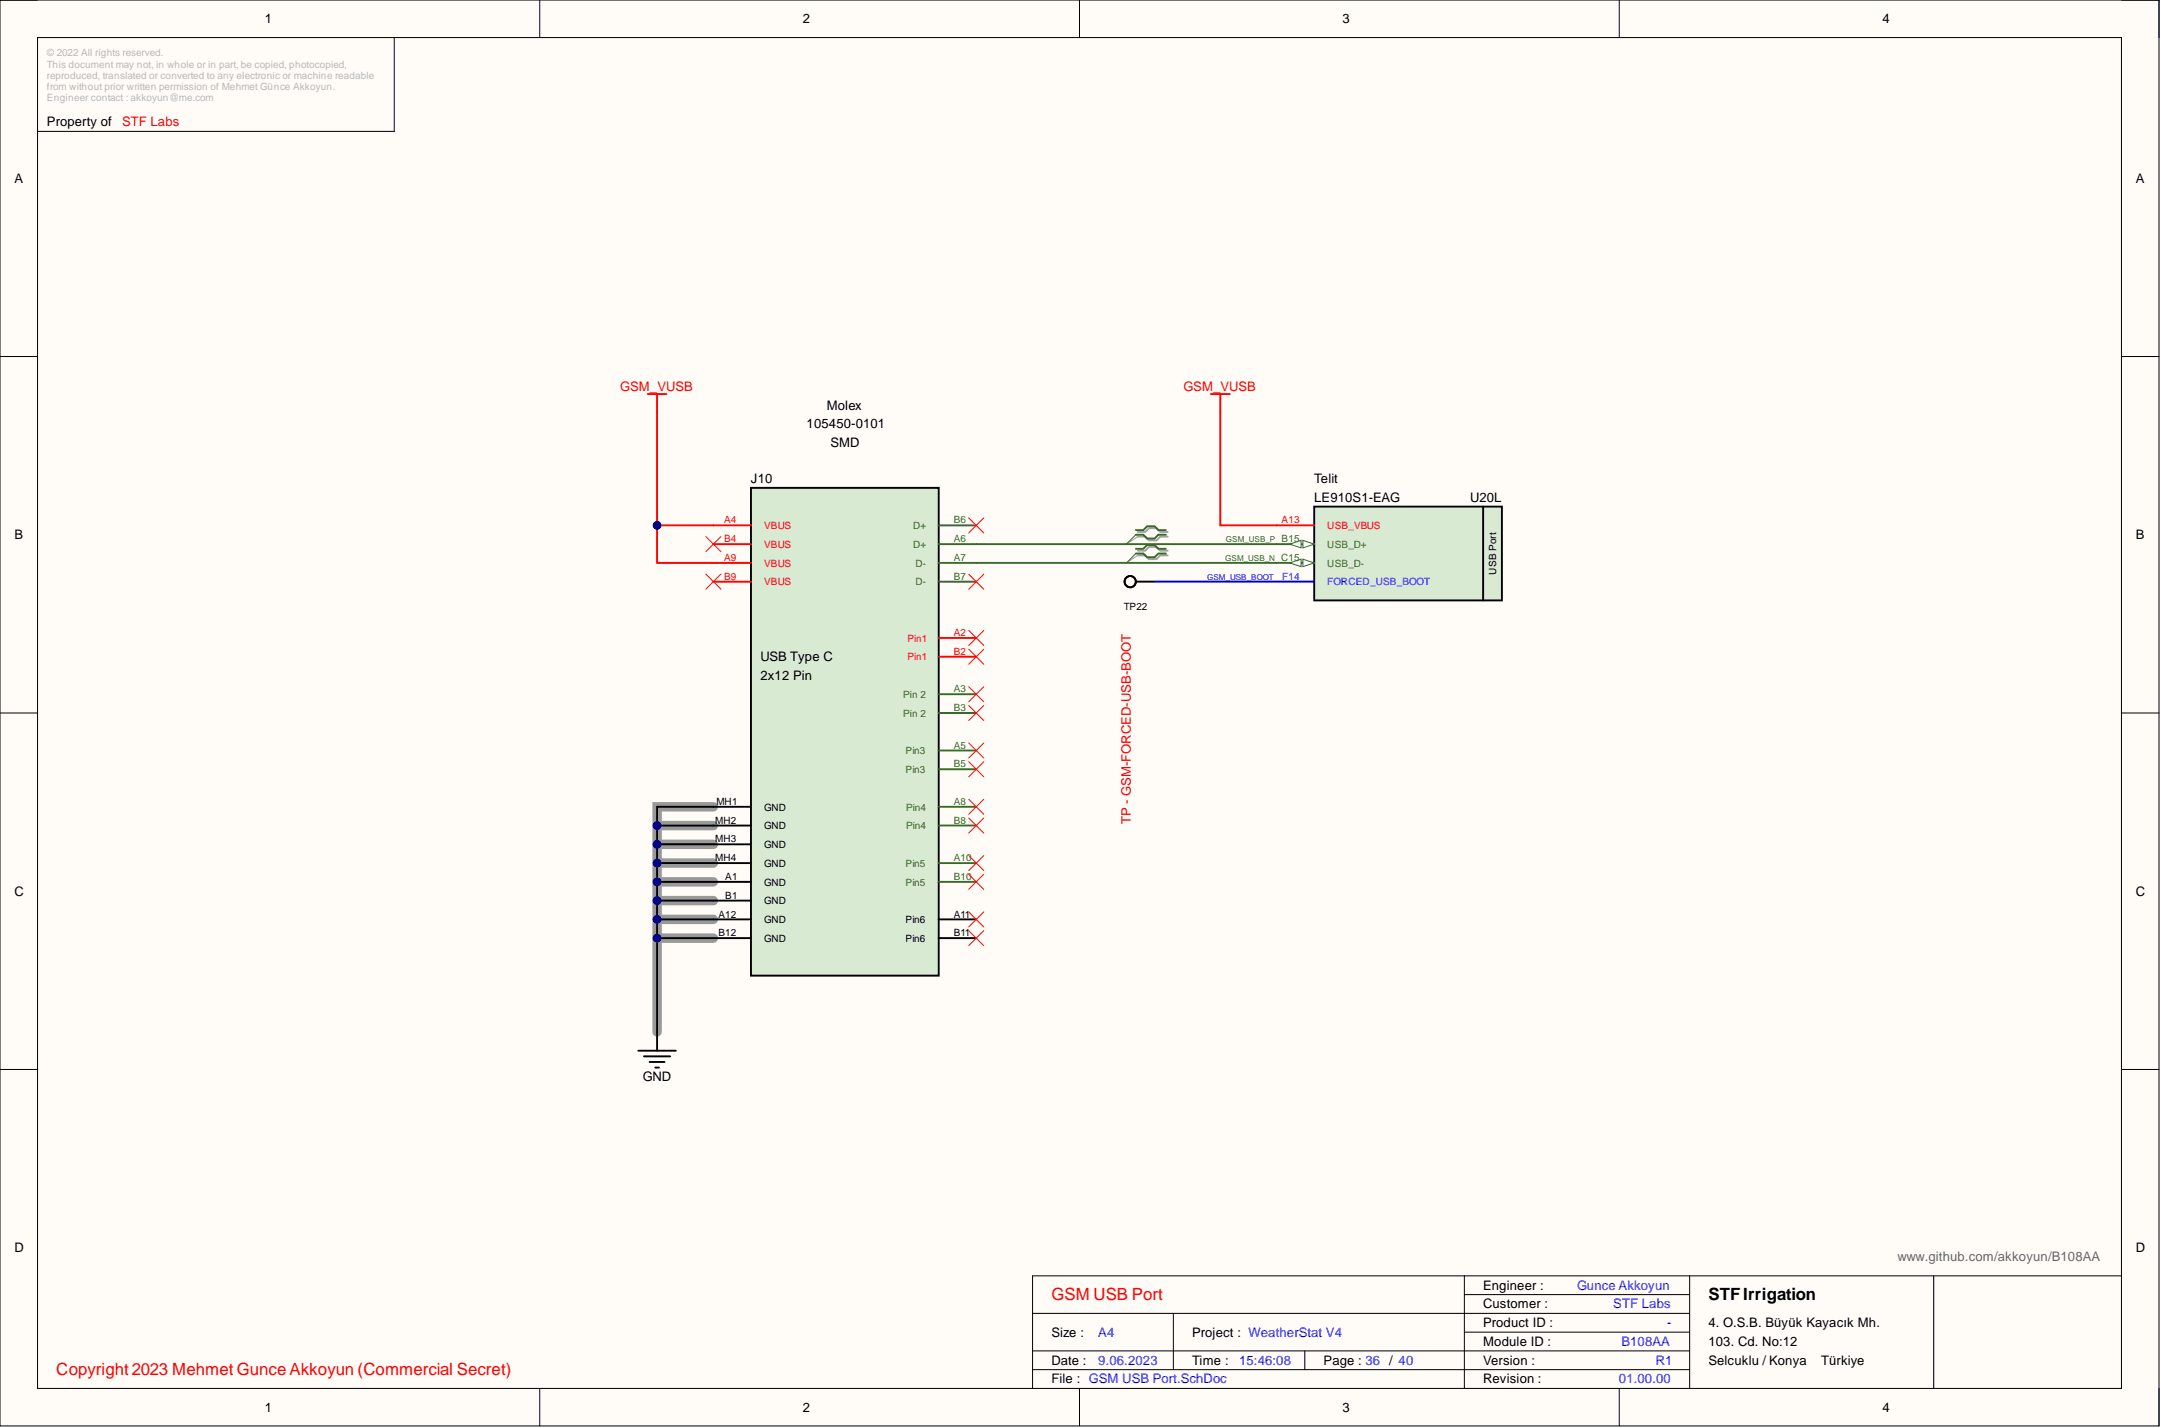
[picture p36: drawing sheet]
<svg xmlns="http://www.w3.org/2000/svg" width="292mm" height="193mm" viewBox="0 0 292 193" stroke-linecap="round" stroke-linejoin="round" font-family="sans-serif">
<defs><g id="words">
<g font-size="2.3" fill="#f00">
<text x="142.1" y="175.7">GSM USB Port</text>
<text x="7.6" y="185.8">Copyright 2023 Mehmet Gunce Akkoyun (Commercial Secret)</text>
</g>
<text font-size="2.3" x="230.9" y="175.7">STFIrrigation</text>
<g font-size="1.8">
<text x="35.8" y="3.1">1</text>
<text x="108.5" y="3.1">2</text>
<text x="181.4" y="3.1">3</text>
<text x="254.4" y="3.1">4</text>
<text x="6.3" y="17.1">Property of</text>
<text x="1.9" y="24.7">A</text>
<text x="288.7" y="24.7">A</text>
<text x="109" y="57.9">105450-0101</text>
<text x="111.7" y="55.4">Molex</text>
<text x="101.5" y="65.2">J10</text>
<text x="112.2" y="60.4">SMD</text>
<text x="177.6" y="65.2">Telit</text>
<text x="177.6" y="67.8">LE910S1-EAG</text>
<text x="198.7" y="67.8">U20L</text>
<text x="1.9" y="72.9">B</text>
<text x="288.7" y="72.9">B</text>
<text x="102.8" y="89.3">USB Type C</text>
<text x="102.8" y="91.9">2x12 Pin</text>
<text x="1.9" y="121">C</text>
<text x="288.7" y="121">C</text>
<text x="86.9" y="146.1">GND</text>
<text x="1.9" y="169.2">D</text>
<text x="288.7" y="169.2">D</text>
<text x="200.5" y="174.3">Engineer :</text>
<text x="200.5" y="176.8">Customer :</text>
<text x="200.5" y="179.3">Product ID :</text>
<text x="230.9" y="179.3">4. O.S.B. Büyük Kayacık Mh.</text>
<text x="142.1" y="184.4">Date :</text>
<text x="142.1" y="180.6">Size :</text>
<text x="161.1" y="184.4">Time :</text>
<text x="161.1" y="180.6">Project : WeatherStat V4</text>
<text x="178.9" y="184.4">Page : 36 / 40</text>
<text x="200.5" y="181.9">Module ID :</text>
<text x="200.5" y="184.4">Version :</text>
<text x="230.9" y="181.9">103. Cd. No:12</text>
<text x="230.9" y="184.4">Selcuklu / Konya</text>
<text x="246.2" y="184.4">Türkiye</text>
<text x="35.8" y="190.7">1</text>
<text x="108.5" y="190.7">2</text>
<text x="142.1" y="186.9">File : GSM USB Port.SchDoc</text>
<text x="181.4" y="190.7">3</text>
<text x="200.5" y="186.9">Revision :</text>
<text x="254.4" y="190.7">4</text>
</g>
<g font-size="1.8" fill="#f00">
<text x="16.5" y="17.1">STF Labs</text>
<text x="83.8" y="52.8">GSM_VUSB</text>
<text x="160" y="52.8">GSM_VUSB</text>
<text x="152.9" y="111.3" transform="rotate(-90 152.9 111.3)">TP - GSM-FORCED-USB-BOOT</text>
</g>
<text font-size="1.8" fill="#666" x="256.5" y="170.5">www.github.com/akkoyun/B108AA</text>
<g font-size="1.8" fill="#00f">
<text x="213.2" y="174.3">Gunce Akkoyun</text>
<text x="218.1" y="176.8">STF Labs</text>
<text x="225.3" y="179.3">-</text>
<text x="148.5" y="184.4">9.06.2023</text>
<text x="148.5" y="180.6">A4</text>
<text x="167.5" y="184.4">15:46:08</text>
<text x="219.2" y="181.9">B108AA</text>
<text x="223.8" y="184.4">R1</text>
<text x="218.8" y="186.9">01.00.00</text>
</g>
<g font-size="1.4" fill="#b7b7b7">
<text x="6.3" y="7.6">© 2022 All rights reserved.</text>
<text x="6.3" y="9.1">This document may not, in whole or in part, be copied, photocopied,</text>
<text x="6.3" y="10.7">reproduced, translated or converted to any electronic or machine readable</text>
<text x="6.3" y="12.2">from without prior written permission of Mehmet Günce Akkoyun.</text>
<text x="6.3" y="13.7">Engineer contact : akkoyun@me.com</text>
</g>
<g font-size="1.4" fill="#f00">
<text x="97.9" y="70.7">A4</text>
<text x="103.3" y="71.5">VBUS</text>
<text x="173.2" y="70.7">A13</text>
<text x="179.4" y="71.5">USB_VBUS</text>
<text x="97.9" y="75.8">A9</text>
<text x="97.9" y="73.3">B4</text>
<text x="103.3" y="76.6">VBUS</text>
<text x="103.3" y="74">VBUS</text>
<text x="97.9" y="78.3">B9</text>
<text x="103.3" y="79.1">VBUS</text>
<text x="122.7" y="86.7">Pin1</text>
<text x="122.7" y="89.2">Pin1</text>
<text x="128.9" y="86">A2</text>
<text x="128.9" y="88.5">B2</text>
</g>
<g font-size="1.4" fill="#38761d">
<text x="123.4" y="71.5">D+</text>
<text x="128.9" y="70.7">B6</text>
<text x="123.4" y="74">D+</text>
<text x="123.8" y="76.6">D-</text>
<text x="128.9" y="73.3">A6</text>
<text x="128.9" y="75.8">A7</text>
<text x="173.2" y="75.8">C15</text>
<text x="173.2" y="73.3">B15</text>
<text x="179.4" y="74">USB_D+</text>
<text x="179.4" y="76.6">USB_D-</text>
<text x="123.8" y="79.1">D-</text>
<text x="128.9" y="78.3">B7</text>
<text x="122.1" y="94.3">Pin 2</text>
<text x="128.9" y="93.6">A3</text>
<text x="122.1" y="96.9">Pin 2</text>
<text x="122.4" y="101.9">Pin3</text>
<text x="128.9" y="101.2">A5</text>
<text x="128.9" y="96.1">B3</text>
<text x="122.4" y="104.5">Pin3</text>
<text x="128.9" y="103.7">B5</text>
<text x="122.5" y="112.1">Pin4</text>
<text x="122.5" y="109.5">Pin4</text>
<text x="128.9" y="111.3">B8</text>
<text x="128.9" y="108.8">A8</text>
<text x="122.4" y="117.1">Pin5</text>
<text x="122.4" y="119.7">Pin5</text>
<text x="128.9" y="116.4">A10</text>
<text x="128.9" y="118.9">B10</text>
</g>
<g font-size="1.4">
<text x="151.9" y="82.4">TP22</text>
<text x="96.7" y="111.3">MH2</text>
<text x="96.7" y="113.8">MH3</text>
<text x="96.9" y="108.8">MH1</text>
<text x="103.3" y="109.5">GND</text>
<text x="103.3" y="112.1">GND</text>
<text x="96.7" y="116.4">MH4</text>
<text x="98" y="118.9">A1</text>
<text x="103.3" y="119.7">GND</text>
<text x="103.3" y="114.6">GND</text>
<text x="103.3" y="117.1">GND</text>
<text x="97.1" y="124">A12</text>
<text x="98" y="121.4">B1</text>
<text x="103.3" y="124.7">GND</text>
<text x="103.3" y="122.2">GND</text>
<text x="122.4" y="124.7">Pin6</text>
<text x="128.9" y="124">A11</text>
<text x="97.1" y="126.5">B12</text>
<text x="103.3" y="127.3">GND</text>
<text x="122.4" y="127.3">Pin6</text>
<text x="128.9" y="126.5">B11</text>
</g>
<g font-size="1.4" fill="#00f">
<text x="173.3" y="78.3">F14</text>
<text x="179.4" y="79.1">FORCED_USB_BOOT</text>
</g>
<text font-size="1.3" x="202.3" y="77.7" transform="rotate(-90 202.3 77.7)">USB Port</text>
<g font-size="1.1" fill="#38761d">
<text x="165.6" y="75.8">GSM_USB_N</text>
<text x="165.7" y="73.3">GSM_USB_P</text>
</g>
<text font-size="1.1" fill="#00f" x="163.2" y="78.3">GSM_USB_BOOT</text>
</g></defs>
<path d="M0 0h291.8v192.7h-291.8z" fill-rule="evenodd" fill="#fffcf8"/>
<path d="M0 0h291.8v192.7h-291.8z" fill="none" stroke="#000" stroke-width=".14"/>
<path d="M5.1 5.1h281.7v182.5h-281.7z" fill-rule="evenodd" fill="#fffcf8"/>
<g fill="none" stroke="#000" stroke-width=".14">
<path d="M0 0h5.1M5.1 5.1h281.7v182.5h-281.7zM53.3 5.1v12.7h-48.2M73 0v5.1M145.9 0v5.1M218.9 0v5.1M286.8 0h5v5.1M0 48.2h5.1M286.8 48.2h5M0 96.3h5.1M286.8 96.3h5M0 144.5h5.1"/>
<path d="M286.8 144.5h5M139.6 177.5h88.8M158.6 177.5v7.6M197.9 174.9h30.5M197.9 172.4v15.2M228.4 172.4v15.2M261.4 172.4v15.2M286.8 172.4h-147.2v15.2M73 187.6v5.1M139.6 182.6h88.8M139.6 185.1h88.8M145.9 187.6v5.1"/>
<path d="M176.4 182.6v2.5M197.9 180h30.5M218.9 187.6v5.1M291.8 187.6v5.1"/>
</g>
<path d="M88.8 111.6h7.6M88.8 114.1h7.6M88.8 116.6h7.6M88.8 119.2h7.6M96.4 109h-7.6v30.4M88.8 121.7h7.6M88.8 124.2h7.6M88.8 126.8h7.6" fill="none" stroke="#999" stroke-width="1.3"/>
<path d="M101.5 65.9h25.4v65.9h-25.4z" fill-rule="evenodd" fill="#d9ead3"/>
<g fill="none" stroke="#000" stroke-width=".25">
<path d="M101.5 65.9h25.4v65.9h-25.4zM96.4 119.2h5.1M96.4 109h5.1M96.4 111.6h5.1M96.4 114.1h5.1M96.4 116.6h5.1M88.8 139.4v2.6M96.4 124.2h5.1M96.4 121.7h5.1M96.4 126.8h5.1M126.9 124.2h5.1M126.9 126.8h5.1"/>
<path d="M86.3 142h5.1M87 142.7h3.6M87.8 143.5h2M88.6 144.3h.5"/>
</g>
<path d="M126.9 73.5h5.1M126.9 76.1h5.1M126.9 71h5.1M126.9 78.6h5.1M126.9 93.8h5.1M126.9 96.3h5.1M126.9 111.6h5.1M126.9 101.4h5.1M126.9 109h5.1M126.9 116.6h5.1M126.9 104h5.1M126.9 119.2h5.1" fill="none" stroke="#38761d" stroke-width=".25"/>
<path d="M87.5 53.2h2.6M88.8 53.2v2.6M96.4 71h5.1M96.4 76.1h5.1M96.4 73.5h5.1M96.4 78.6h5.1M126.9 86.2h5.1M126.9 88.7h5.1" fill="none" stroke="#f00" stroke-width=".25"/>
<g fill="none" stroke="#f00" stroke-width=".14">
<path d="M130.9 85.2l2.1 2M130.9 87.7l2.1 2.1M130.9 92.8l2.1 2M130.9 95.3l2.1 2.1M133 85.2l-2.1 2M133 87.7l-2.1 2.1M133 92.8l-2.1 2M133 95.3l-2.1 2.1M130.9 100.4l2.1 2M130.9 102.9l2.1 2.1M130.9 108l2.1 2M130.9 110.5l2.1 2.1"/>
<path d="M130.9 115.6l2.1 2M130.9 118.2l2.1 2M133 100.4l-2.1 2M133 102.9l-2.1 2.1M133 108l-2.1 2M133 110.5l-2.1 2.1M133 115.6l-2.1 2M133 118.2l-2.1 2M130.9 123.2l2.1 2.1M130.9 125.8l2.1 2M133 123.2l-2.1 2.1M133 125.8l-2.1 2"/>
</g>
<path d="M177.6 68.5h25.4v12.6h-25.4z" fill-rule="evenodd" fill="#d9ead3"/>
<path d="M177.6 68.5h25.4v12.6h-25.4z" fill="none" stroke="#000" stroke-width=".25"/>
<path d="M172.6 73.5h5" fill="none" stroke="#38761d" stroke-width=".25"/>
<path d="M176.1 73l1.5 .5-1.5 .5z" fill="#f8fcff"/>
<path d="M176.1 73l1.5 .5-1.5 .5z" fill="none" stroke="#38761d" stroke-width=".14"/>
<path d="M174.3 73.5l1.6-.5v1z" fill="#f8fcff"/>
<path d="M174.3 73.5l1.6-.5v1z" fill="none" stroke="#38761d" stroke-width=".14"/>
<path d="M172.6 76.1h5" fill="none" stroke="#38761d" stroke-width=".25"/>
<path d="M176.1 75.6l1.5 .5-1.5 .5z" fill="#f8fcff"/>
<path d="M176.1 75.6l1.5 .5-1.5 .5z" fill="none" stroke="#38761d" stroke-width=".14"/>
<path d="M174.3 76.1l1.6-.5v1z" fill="#f8fcff"/>
<path d="M153.5 72.3l-1.2 1.2M153.5 74.8l-1.2 1.3M174.3 76.1l1.6-.5v1z" fill="none" stroke="#38761d" stroke-width=".14"/>
<path d="M163.7 53.2h2.5M164.9 53.2v2.6M172.6 71h5" fill="none" stroke="#f00" stroke-width=".25"/>
<g fill="none" stroke="#000" stroke-width=".25">
<path d="M153.5 78.6h2.6M200.5 68.5v12.6M96.4 109h-7.6v30.4"/>
<circle cx="152.8" cy="78.6" r=".76"/>
</g>
<path d="M172.6 78.6h5" fill="none" stroke="#00f" stroke-width=".25"/>
<path d="M153.8 71.9h1l.5-.5h1l.5 .5h1M153.8 72.5h1l.5 .5h1l.5-.5h1M153.8 74.4h1l.5-.5h1l.5 .5h1M153.8 75.1h1l.5 .5h1l.5-.5h1" fill="none" stroke="#a3a19e" stroke-width=".25"/>
<path d="M153.8 72.5l-1.5 1M153.8 75.1l-1.5 1" fill="none" stroke="#a3a19e" stroke-width=".14"/>
<path d="M153.5 71.6h1l.6-.5h1l.5 .5h1M153.5 72.3h1l.6 .5h1l.5-.5h1M153.5 74.2h1l.6-.5h1l.5 .5h1M153.5 74.8h1l.6 .5h1l.5-.5h1" fill="none" stroke="#38761d" stroke-width=".25"/>
<circle cx="88.8" cy="111.6" r=".51" fill="#000080"/>
<circle cx="88.8" cy="111.6" r=".51" fill="none" stroke="#000080" stroke-width=".14"/>
<circle cx="88.8" cy="114.1" r=".51" fill="#000080"/>
<circle cx="88.8" cy="114.1" r=".51" fill="none" stroke="#000080" stroke-width=".14"/>
<circle cx="88.8" cy="116.6" r=".51" fill="#000080"/>
<circle cx="88.8" cy="116.6" r=".51" fill="none" stroke="#000080" stroke-width=".14"/>
<circle cx="88.8" cy="119.2" r=".51" fill="#000080"/>
<circle cx="88.8" cy="119.2" r=".51" fill="none" stroke="#000080" stroke-width=".14"/>
<circle cx="88.8" cy="121.7" r=".51" fill="#000080"/>
<circle cx="88.8" cy="121.7" r=".51" fill="none" stroke="#000080" stroke-width=".14"/>
<circle cx="88.8" cy="124.2" r=".51" fill="#000080"/>
<circle cx="88.8" cy="124.2" r=".51" fill="none" stroke="#000080" stroke-width=".14"/>
<circle cx="88.8" cy="126.8" r=".51" fill="#000080"/>
<circle cx="88.8" cy="126.8" r=".51" fill="none" stroke="#000080" stroke-width=".14"/>
<path d="M88.8 55.8v20.3h7.6" fill="none" stroke="#f00" stroke-width=".25"/>
<circle cx="88.8" cy="71" r=".51" fill="#000080"/>
<circle cx="88.8" cy="71" r=".51" fill="none" stroke="#000080" stroke-width=".14"/>
<path d="M88.8 71h7.6" fill="none" stroke="#f00" stroke-width=".25"/>
<circle cx="88.8" cy="71" r=".51" fill="#000080"/>
<circle cx="88.8" cy="71" r=".51" fill="none" stroke="#000080" stroke-width=".14"/>
<path d="M88.8 111.6h7.6" fill="none" stroke="#000" stroke-width=".25"/>
<circle cx="88.8" cy="111.6" r=".51" fill="#000080"/>
<circle cx="88.8" cy="111.6" r=".51" fill="none" stroke="#000080" stroke-width=".14"/>
<path d="M88.8 114.1h7.6" fill="none" stroke="#000" stroke-width=".25"/>
<circle cx="88.8" cy="114.1" r=".51" fill="#000080"/>
<circle cx="88.8" cy="114.1" r=".51" fill="none" stroke="#000080" stroke-width=".14"/>
<path d="M88.8 116.6h7.6" fill="none" stroke="#000" stroke-width=".25"/>
<circle cx="88.8" cy="116.6" r=".51" fill="#000080"/>
<circle cx="88.8" cy="116.6" r=".51" fill="none" stroke="#000080" stroke-width=".14"/>
<path d="M88.8 119.2h7.6" fill="none" stroke="#000" stroke-width=".25"/>
<circle cx="88.8" cy="119.2" r=".51" fill="#000080"/>
<circle cx="88.8" cy="119.2" r=".51" fill="none" stroke="#000080" stroke-width=".14"/>
<path d="M88.8 121.7h7.6" fill="none" stroke="#000" stroke-width=".25"/>
<circle cx="88.8" cy="121.7" r=".51" fill="#000080"/>
<circle cx="88.8" cy="121.7" r=".51" fill="none" stroke="#000080" stroke-width=".14"/>
<path d="M88.8 124.2h7.6" fill="none" stroke="#000" stroke-width=".25"/>
<circle cx="88.8" cy="124.2" r=".51" fill="#000080"/>
<circle cx="88.8" cy="124.2" r=".51" fill="none" stroke="#000080" stroke-width=".14"/>
<path d="M88.8 126.8h7.6" fill="none" stroke="#000" stroke-width=".25"/>
<circle cx="88.8" cy="126.8" r=".51" fill="#000080"/>
<circle cx="88.8" cy="126.8" r=".51" fill="none" stroke="#000080" stroke-width=".14"/>
<path d="M132 73.5h40.6M132 76.1h40.6" fill="none" stroke="#38761d" stroke-width=".25"/>
<path d="M164.9 55.8v15.2h7.7" fill="none" stroke="#f00" stroke-width=".25"/>
<path d="M156.1 78.6h16.5" fill="none" stroke="#00f" stroke-width=".25"/>
<path d="M95.4 72.5l2 2M95.4 77.6l2 2M97.4 72.5l-2 2M97.4 77.6l-2 2M130.9 70l2.1 2M130.9 77.6l2.1 2M133 70l-2.1 2M133 77.6l-2.1 2" fill="none" stroke="#f00" stroke-width=".14"/>
<use href="#words"/>
</svg>
